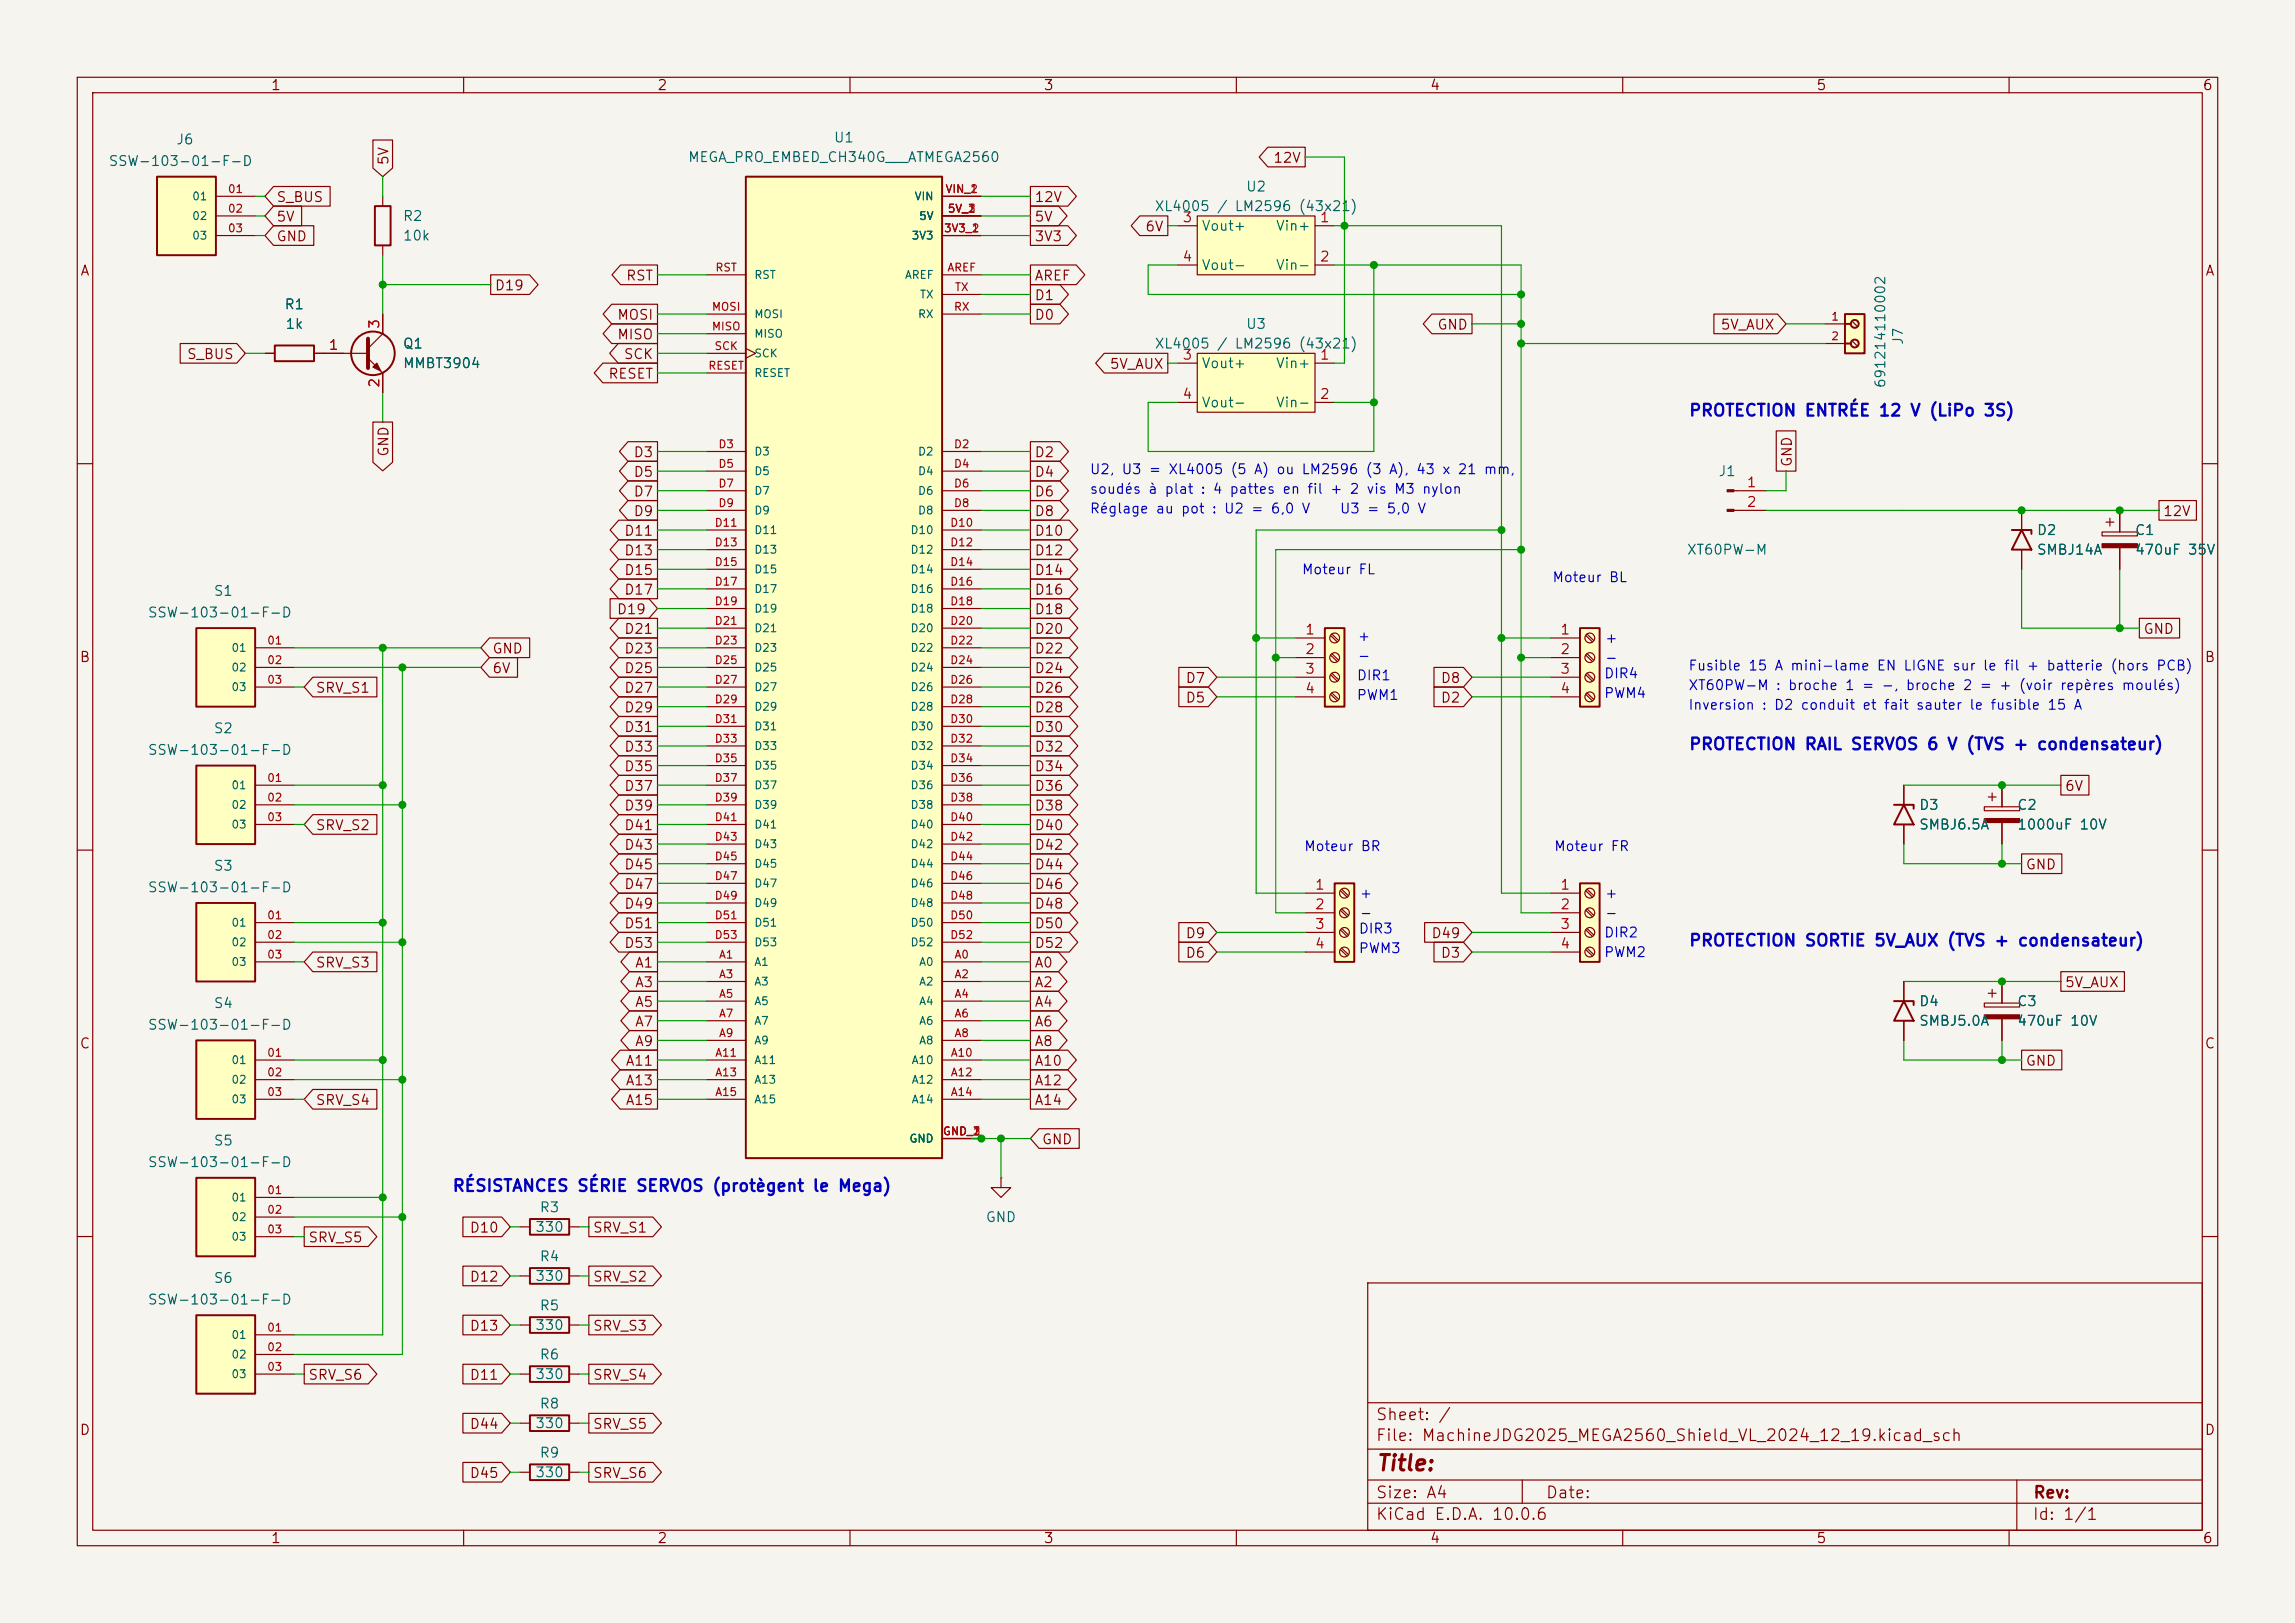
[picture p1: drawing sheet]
<svg xmlns="http://www.w3.org/2000/svg" width="297mm" height="210mm" viewBox="0 0 297 210" stroke-linecap="round" stroke-linejoin="round" font-family="sans-serif">
<defs><g id="words">
<text font-size="2" fill="#840000" x="178" y="190.8">Title:</text>
<g font-size="1.5" fill="#0000c2">
<text x="218.5" y="54.2">PROTECTION ENTRÉE 12 V (LiPo 3S)</text>
<text x="218.5" y="97.4">PROTECTION RAIL SERVOS 6 V (TVS + condensateur)</text>
<text x="218.5" y="122.8">PROTECTION SORTIE 5V_AUX (TVS + condensateur)</text>
<text x="58.5" y="154.6">RÉSISTANCES SÉRIE SERVOS (protègent le Mega)</text>
</g>
<g font-size="1.5" fill="#840000">
<text x="178" y="184.1">Sheet: /</text>
<text x="178" y="186.8">File: MachineJDG2025_MEGA2560_Shield_VL_2024_12_19.kicad_sch</text>
<text x="178" y="197">KiCad E.D.A. 10.0.6</text>
<text x="178" y="194.2">Size: A4</text>
<text x="200" y="194.2">Date:</text>
<text x="263" y="197">Id: 1/1</text>
<text x="263" y="194.2">Rev:</text>
</g>
<g font-size="1.3" fill="#840000">
<text x="35" y="12">1</text>
<text x="85" y="12">2</text>
<text x="135" y="12">3</text>
<text x="185" y="12">4</text>
<text x="235" y="12">5</text>
<text x="285" y="12">6</text>
<text x="50.6" y="21.5" transform="rotate(-90 50.6 21.5)">5V</text>
<text x="164.7" y="21.4">12V</text>
<text x="35.7" y="29">5V</text>
<text x="35.7" y="26.5">S_BUS</text>
<text x="133.8" y="26.5">12V</text>
<text x="133.8" y="29">5V</text>
<text x="10.3" y="36">A</text>
<text x="35.7" y="31.5">GND</text>
<text x="133.8" y="31.5">3V3</text>
<text x="148.1" y="30.3">6V</text>
<text x="285.3" y="36">A</text>
<text x="63.9" y="37.9">D19</text>
<text x="79.8" y="41.7">MOSI</text>
<text x="80.9" y="36.6">RST</text>
<text x="133.8" y="39.2">D1</text>
<text x="133.8" y="36.6">AREF</text>
<text x="133.8" y="41.7">D0</text>
<text x="24.1" y="46.8">S_BUS</text>
<text x="79.8" y="44.2">MISO</text>
<text x="80.6" y="46.8">SCK</text>
<text x="185.9" y="43">GND</text>
<text x="222.6" y="43">5V_AUX</text>
<text x="78.6" y="49.3">RESET</text>
<text x="143.5" y="48">5V_AUX</text>
<text x="50.6" y="59.2" transform="rotate(-90 50.6 59.2)">GND</text>
<text x="81.9" y="59.5">D3</text>
<text x="133.8" y="59.5">D2</text>
<text x="81.9" y="64.6">D7</text>
<text x="81.9" y="62">D5</text>
<text x="133.8" y="62">D4</text>
<text x="133.8" y="64.6">D6</text>
<text x="232.2" y="60.5" transform="rotate(-90 232.2 60.5)">GND</text>
<text x="80.7" y="69.6">D11</text>
<text x="81.9" y="67.1">D9</text>
<text x="133.8" y="67.1">D8</text>
<text x="133.8" y="69.6">D10</text>
<text x="279.8" y="67.1">12V</text>
<text x="80.7" y="74.7">D15</text>
<text x="80.7" y="77.3">D17</text>
<text x="80.7" y="72.2">D13</text>
<text x="133.8" y="77.3">D16</text>
<text x="133.8" y="72.2">D12</text>
<text x="133.8" y="74.7">D14</text>
<text x="79.7" y="79.8">D19</text>
<text x="80.7" y="82.3">D21</text>
<text x="133.8" y="79.8">D18</text>
<text x="133.8" y="82.3">D20</text>
<text x="277.3" y="82.3">GND</text>
<text x="10.2" y="86">B</text>
<text x="40.8" y="90">SRV_S1</text>
<text x="63.6" y="87.4">6V</text>
<text x="63.6" y="84.9">GND</text>
<text x="80.7" y="87.4">D25</text>
<text x="80.7" y="90">D27</text>
<text x="80.7" y="84.9">D23</text>
<text x="133.8" y="87.4">D24</text>
<text x="133.8" y="90">D26</text>
<text x="133.8" y="84.9">D22</text>
<text x="153.3" y="88.7">D7</text>
<text x="186.4" y="88.7">D8</text>
<text x="285.2" y="86">B</text>
<text x="80.7" y="92.5">D29</text>
<text x="80.7" y="95">D31</text>
<text x="133.8" y="92.5">D28</text>
<text x="133.8" y="95">D30</text>
<text x="153.3" y="91.2">D5</text>
<text x="186.4" y="91.2">D2</text>
<text x="80.7" y="97.6">D33</text>
<text x="80.7" y="100.1">D35</text>
<text x="133.8" y="97.6">D32</text>
<text x="133.8" y="100.1">D34</text>
<text x="40.8" y="107.7">SRV_S2</text>
<text x="80.7" y="102.7">D37</text>
<text x="80.7" y="105.2">D39</text>
<text x="80.7" y="107.7">D41</text>
<text x="133.8" y="105.2">D38</text>
<text x="133.8" y="107.7">D40</text>
<text x="133.8" y="102.7">D36</text>
<text x="267.1" y="102.7">6V</text>
<text x="80.7" y="110.3">D43</text>
<text x="80.7" y="112.8">D45</text>
<text x="133.8" y="110.3">D42</text>
<text x="133.8" y="112.8">D44</text>
<text x="262.1" y="112.8">GND</text>
<text x="80.7" y="115.4">D47</text>
<text x="80.7" y="117.9">D49</text>
<text x="133.8" y="117.9">D48</text>
<text x="133.8" y="115.4">D46</text>
<text x="40.8" y="125.5">SRV_S3</text>
<text x="80.7" y="123">D53</text>
<text x="80.7" y="120.4">D51</text>
<text x="82.1" y="125.5">A1</text>
<text x="133.8" y="123">D52</text>
<text x="133.8" y="125.5">A0</text>
<text x="133.8" y="120.4">D50</text>
<text x="153.3" y="121.7">D9</text>
<text x="153.3" y="124.2">D6</text>
<text x="185.2" y="121.7">D49</text>
<text x="186.4" y="124.2">D3</text>
<text x="82.1" y="130.6">A5</text>
<text x="82.1" y="128.1">A3</text>
<text x="133.8" y="128.1">A2</text>
<text x="133.8" y="130.6">A4</text>
<text x="267.1" y="128.1">5V_AUX</text>
<text x="10.2" y="136">C</text>
<text x="82.1" y="133.1">A7</text>
<text x="82.1" y="135.7">A9</text>
<text x="133.8" y="133.1">A6</text>
<text x="133.8" y="135.7">A8</text>
<text x="285.2" y="136">C</text>
<text x="40.8" y="143.3">SRV_S4</text>
<text x="80.9" y="143.3">A15</text>
<text x="80.9" y="140.8">A13</text>
<text x="80.9" y="138.2">A11</text>
<text x="133.8" y="140.8">A12</text>
<text x="133.8" y="143.3">A14</text>
<text x="133.8" y="138.2">A10</text>
<text x="262.1" y="138.2">GND</text>
<text x="134.8" y="148.4">GND</text>
<text x="39.8" y="161.1">SRV_S5</text>
<text x="60.7" y="159.8">D10</text>
<text x="76.6" y="159.8">SRV_S1</text>
<text x="60.7" y="166.2">D12</text>
<text x="76.6" y="166.2">SRV_S2</text>
<text x="60.7" y="172.5">D13</text>
<text x="76.6" y="172.5">SRV_S3</text>
<text x="39.8" y="178.9">SRV_S6</text>
<text x="60.7" y="178.9">D11</text>
<text x="76.6" y="178.9">SRV_S4</text>
<text x="10.2" y="186">D</text>
<text x="60.7" y="185.2">D44</text>
<text x="76.6" y="185.2">SRV_S5</text>
<text x="285.2" y="186">D</text>
<text x="60.7" y="191.6">D45</text>
<text x="76.6" y="191.6">SRV_S6</text>
<text x="35" y="200">1</text>
<text x="85" y="200">2</text>
<text x="135" y="200">3</text>
<text x="185" y="200">4</text>
<text x="235" y="200">5</text>
<text x="285" y="200">6</text>
</g>
<g font-size="1.3" fill="#006464">
<text x="14" y="21.8">SSW-103-01-F-D</text>
<text x="22.7" y="19">J6</text>
<text x="89" y="21.3">MEGA_PRO_EMBED_CH340G___ATMEGA2560</text>
<text x="107.8" y="18.7">U1</text>
<text x="52.1" y="28.9">R2</text>
<text x="149.3" y="27.6">XL4005 / LM2596 (43x21)</text>
<text x="161.2" y="25.1">U2</text>
<text x="52.1" y="31.4">10k</text>
<text x="155.4" y="30.2">Vout+</text>
<text x="155.4" y="35.3">Vout-</text>
<text x="165" y="30.2">Vin+</text>
<text x="165" y="35.3">Vin-</text>
<text x="36.7" y="40.3">R1</text>
<text x="36.9" y="42.9">1k</text>
<text x="52.1" y="45.4">Q1</text>
<text x="52.1" y="48">MMBT3904</text>
<text x="149.3" y="45.4">XL4005 / LM2596 (43x21)</text>
<text x="155.4" y="48">Vout+</text>
<text x="161.2" y="42.9">U3</text>
<text x="165" y="48">Vin+</text>
<text x="246.6" y="44.7" transform="rotate(-90 246.6 44.7)">J7</text>
<text x="155.4" y="53">Vout-</text>
<text x="165" y="53">Vin-</text>
<text x="244.3" y="50.3" transform="rotate(-90 244.3 50.3)">691214110002</text>
<text x="222.3" y="61.9">J1</text>
<text x="263.5" y="69.5">D2</text>
<text x="276.2" y="69.5">C1</text>
<text x="27.6" y="77.4">S1</text>
<text x="218.2" y="72.1">XT60PW-M</text>
<text x="263.5" y="72.1">SMBJ14A</text>
<text x="276.2" y="72.1">470uF 35V</text>
<text x="19" y="80.2">SSW-103-01-F-D</text>
<text x="27.6" y="95.2">S2</text>
<text x="19" y="98">SSW-103-01-F-D</text>
<text x="248.3" y="105.1">D3</text>
<text x="248.3" y="107.6">SMBJ6.5A</text>
<text x="261" y="105.1">C2</text>
<text x="261" y="107.6">1000uF 10V</text>
<text x="27.6" y="113">S3</text>
<text x="19" y="115.8">SSW-103-01-F-D</text>
<text x="27.6" y="130.8">S4</text>
<text x="248.3" y="130.5">D4</text>
<text x="261" y="130.5">C3</text>
<text x="19" y="133.6">SSW-103-01-F-D</text>
<text x="248.3" y="133">SMBJ5.0A</text>
<text x="261" y="133">470uF 10V</text>
<text x="27.6" y="148.5">S5</text>
<text x="19" y="151.3">SSW-103-01-F-D</text>
<text x="69.2" y="159.7">330</text>
<text x="69.8" y="157.2">R3</text>
<text x="127.5" y="158.4">GND</text>
<text x="27.6" y="166.3">S6</text>
<text x="69.2" y="166.1">330</text>
<text x="69.8" y="163.5">R4</text>
<text x="19" y="169.1">SSW-103-01-F-D</text>
<text x="69.2" y="172.4">330</text>
<text x="69.8" y="169.9">R5</text>
<text x="69.2" y="178.8">330</text>
<text x="69.8" y="176.2">R6</text>
<text x="69.2" y="185.1">330</text>
<text x="69.8" y="182.6">R8</text>
<text x="69.2" y="191.5">330</text>
<text x="69.8" y="188.9">R9</text>
</g>
<g font-size="1.3" fill="#a90000">
<text x="152.9" y="29.1">3</text>
<text x="170.7" y="29.1">1</text>
<text x="152.9" y="34.2">4</text>
<text x="170.7" y="34.2">2</text>
<text x="42.4" y="45.6">1</text>
<text x="49.4" y="42.6" transform="rotate(-90 49.4 42.6)">3</text>
<text x="152.9" y="46.9">3</text>
<text x="170.7" y="46.9">1</text>
<text x="49.4" y="50.3" transform="rotate(-90 49.4 50.3)">2</text>
<text x="152.9" y="51.9">4</text>
<text x="170.7" y="51.9">2</text>
<text x="226" y="63.4">1</text>
<text x="226" y="65.9">2</text>
<text x="168.8" y="82.4">1</text>
<text x="201.8" y="82.4">1</text>
<text x="168.8" y="85">2</text>
<text x="168.8" y="87.5">3</text>
<text x="201.8" y="85">2</text>
<text x="201.8" y="87.5">3</text>
<text x="168.8" y="90">4</text>
<text x="201.8" y="90">4</text>
<text x="170.1" y="115.4">1</text>
<text x="170.1" y="118">2</text>
<text x="201.8" y="115.4">1</text>
<text x="201.8" y="118">2</text>
<text x="170.1" y="120.5">3</text>
<text x="170.1" y="123.1">4</text>
<text x="201.8" y="120.5">3</text>
<text x="201.8" y="123.1">4</text>
</g>
<g font-size="1.3" fill="#0000c2">
<text x="140.9" y="61.7">U2, U3 = XL4005 (5 A) ou LM2596 (3 A), 43 x 21 mm,</text>
<text x="140.9" y="64.2">soudés à plat : 4 pattes en fil + 2 vis M3 nylon</text>
<text x="140.9" y="66.8">Réglage au pot : U2 = 6,0 V</text>
<text x="173.3" y="66.8">U3 = 5,0 V</text>
<text x="168.4" y="74.6">Moteur FL</text>
<text x="200.8" y="75.6">Moteur BL</text>
<text x="175.6" y="83.3">+</text>
<text x="207.6" y="83.5">+</text>
<text x="175.5" y="88.3">DIR1</text>
<text x="175.6" y="85.8">-</text>
<text x="207.5" y="88.1">DIR4</text>
<text x="207.6" y="86.1">-</text>
<text x="218.4" y="89.6">XT60PW-M : broche 1 = −, broche 2 = + (voir repères moulés)</text>
<text x="218.4" y="87.1">Fusible 15 A mini-lame EN LIGNE sur le fil + batterie (hors PCB)</text>
<text x="175.5" y="90.9">PWM1</text>
<text x="207.5" y="90.6">PWM4</text>
<text x="218.4" y="92.2">Inversion : D2 conduit et fait sauter le fusible 15 A</text>
<text x="168.7" y="110.4">Moteur BR</text>
<text x="201" y="110.4">Moteur FR</text>
<text x="175.9" y="116.5">+</text>
<text x="175.9" y="119.1">-</text>
<text x="207.6" y="119.1">-</text>
<text x="207.6" y="116.5">+</text>
<text x="175.7" y="123.6">PWM3</text>
<text x="175.7" y="121.1">DIR3</text>
<text x="207.5" y="124.2">PWM2</text>
<text x="207.5" y="121.6">DIR2</text>
</g>
<g font-size="1" fill="#006464">
<text x="24.8" y="26.2">01</text>
<text x="24.8" y="28.7">02</text>
<text x="118.3" y="26.2">VIN</text>
<text x="118.9" y="28.7">5V</text>
<text x="24.8" y="31.2">03</text>
<text x="117.9" y="31.2">3V3</text>
<text x="97.5" y="41.4">MOSI</text>
<text x="97.5" y="36.3">RST</text>
<text x="117" y="36.3">AREF</text>
<text x="118.7" y="41.4">RX</text>
<text x="119" y="38.9">TX</text>
<text x="97.5" y="43.9">MISO</text>
<text x="97.5" y="46.5">SCK</text>
<text x="97.5" y="49">RESET</text>
<text x="97.5" y="59.2">D3</text>
<text x="118.7" y="59.2">D2</text>
<text x="97.5" y="61.7">D5</text>
<text x="97.5" y="64.3">D7</text>
<text x="118.7" y="61.7">D4</text>
<text x="118.7" y="64.3">D6</text>
<text x="97.5" y="66.8">D9</text>
<text x="97.5" y="69.3">D11</text>
<text x="97.5" y="71.9">D13</text>
<text x="117.8" y="69.3">D10</text>
<text x="117.8" y="71.9">D12</text>
<text x="118.7" y="66.8">D8</text>
<text x="97.5" y="74.4">D15</text>
<text x="97.5" y="77">D17</text>
<text x="117.8" y="74.4">D14</text>
<text x="117.8" y="77">D16</text>
<text x="97.5" y="79.5">D19</text>
<text x="97.5" y="82">D21</text>
<text x="117.8" y="79.5">D18</text>
<text x="117.8" y="82">D20</text>
<text x="29.9" y="84.6">01</text>
<text x="29.9" y="87.1">02</text>
<text x="29.9" y="89.7">03</text>
<text x="97.5" y="84.6">D23</text>
<text x="97.5" y="87.1">D25</text>
<text x="97.5" y="89.7">D27</text>
<text x="117.8" y="84.6">D22</text>
<text x="117.8" y="87.1">D24</text>
<text x="117.8" y="89.7">D26</text>
<text x="97.5" y="92.2">D29</text>
<text x="97.5" y="94.7">D31</text>
<text x="117.8" y="92.2">D28</text>
<text x="117.8" y="94.7">D30</text>
<text x="97.5" y="97.3">D33</text>
<text x="97.5" y="99.8">D35</text>
<text x="117.8" y="97.3">D32</text>
<text x="117.8" y="99.8">D34</text>
<text x="29.9" y="102.4">01</text>
<text x="29.9" y="104.9">02</text>
<text x="29.9" y="107.4">03</text>
<text x="97.5" y="102.4">D37</text>
<text x="97.5" y="104.9">D39</text>
<text x="97.5" y="107.4">D41</text>
<text x="117.8" y="102.4">D36</text>
<text x="117.8" y="104.9">D38</text>
<text x="117.8" y="107.4">D40</text>
<text x="97.5" y="110">D43</text>
<text x="97.5" y="112.5">D45</text>
<text x="117.8" y="110">D42</text>
<text x="117.8" y="112.5">D44</text>
<text x="97.5" y="115.1">D47</text>
<text x="97.5" y="117.6">D49</text>
<text x="117.8" y="115.1">D46</text>
<text x="117.8" y="117.6">D48</text>
<text x="29.9" y="120.1">01</text>
<text x="29.9" y="122.7">02</text>
<text x="29.9" y="125.2">03</text>
<text x="97.5" y="125.2">A1</text>
<text x="97.5" y="120.1">D51</text>
<text x="97.5" y="122.7">D53</text>
<text x="117.8" y="120.1">D50</text>
<text x="117.8" y="122.7">D52</text>
<text x="118.9" y="125.2">A0</text>
<text x="97.5" y="127.8">A3</text>
<text x="97.5" y="130.3">A5</text>
<text x="118.9" y="127.8">A2</text>
<text x="118.9" y="130.3">A4</text>
<text x="29.9" y="137.9">01</text>
<text x="97.5" y="132.8">A7</text>
<text x="97.5" y="135.4">A9</text>
<text x="97.5" y="137.9">A11</text>
<text x="117.9" y="137.9">A10</text>
<text x="118.9" y="132.8">A6</text>
<text x="118.9" y="135.4">A8</text>
<text x="29.9" y="140.5">02</text>
<text x="29.9" y="143">03</text>
<text x="97.5" y="140.5">A13</text>
<text x="97.5" y="143">A15</text>
<text x="117.9" y="140.5">A12</text>
<text x="117.9" y="143">A14</text>
<text x="117.6" y="148.1">GND</text>
<text x="29.9" y="155.7">01</text>
<text x="29.9" y="158.2">02</text>
<text x="29.9" y="160.8">03</text>
<text x="29.9" y="173.5">01</text>
<text x="29.9" y="176">02</text>
<text x="29.9" y="178.6">03</text>
</g>
<g font-size="1" fill="#a90000">
<text x="29.4" y="25.2">01</text>
<text x="29.4" y="27.8">02</text>
<text x="122.3" y="25.2">VIN_1</text>
<text x="122.6" y="27.8">5V_1</text>
<text x="125.2" y="27.8">2</text>
<text x="125.2" y="27.8">3</text>
<text x="125.5" y="25.2">2</text>
<text x="29.4" y="30.3">03</text>
<text x="92.5" y="35.4">RST</text>
<text x="122.1" y="30.3">3V3_1</text>
<text x="122.5" y="35.4">AREF</text>
<text x="125.7" y="30.3">2</text>
<text x="92" y="40.5">MOSI</text>
<text x="123.4" y="40.5">RX</text>
<text x="123.5" y="37.9">TX</text>
<text x="236.9" y="41.7">1</text>
<text x="92" y="43">MISO</text>
<text x="92.4" y="45.5">SCK</text>
<text x="236.9" y="44.3">2</text>
<text x="91.6" y="48.1">RESET</text>
<text x="92.9" y="58.2">D3</text>
<text x="123.4" y="58.2">D2</text>
<text x="92.9" y="60.8">D5</text>
<text x="92.9" y="63.3">D7</text>
<text x="92.9" y="65.9">D9</text>
<text x="123.4" y="60.8">D4</text>
<text x="123.4" y="63.3">D6</text>
<text x="123.4" y="65.9">D8</text>
<text x="92.4" y="68.4">D11</text>
<text x="92.4" y="70.9">D13</text>
<text x="122.9" y="68.4">D10</text>
<text x="122.9" y="70.9">D12</text>
<text x="92.4" y="73.5">D15</text>
<text x="92.4" y="76">D17</text>
<text x="122.9" y="73.5">D14</text>
<text x="122.9" y="76">D16</text>
<text x="34.5" y="83.6">01</text>
<text x="92.4" y="78.6">D19</text>
<text x="92.4" y="81.1">D21</text>
<text x="92.4" y="83.6">D23</text>
<text x="122.9" y="78.6">D18</text>
<text x="122.9" y="81.1">D20</text>
<text x="122.9" y="83.6">D22</text>
<text x="34.5" y="86.2">02</text>
<text x="34.5" y="88.7">03</text>
<text x="92.4" y="86.2">D25</text>
<text x="92.4" y="88.7">D27</text>
<text x="122.9" y="86.2">D24</text>
<text x="122.9" y="88.7">D26</text>
<text x="92.4" y="91.3">D29</text>
<text x="92.4" y="93.8">D31</text>
<text x="122.9" y="91.3">D28</text>
<text x="122.9" y="93.8">D30</text>
<text x="34.5" y="101.4">01</text>
<text x="92.4" y="96.3">D33</text>
<text x="92.4" y="98.9">D35</text>
<text x="92.4" y="101.4">D37</text>
<text x="122.9" y="96.3">D32</text>
<text x="122.9" y="98.9">D34</text>
<text x="122.9" y="101.4">D36</text>
<text x="34.5" y="104">02</text>
<text x="34.5" y="106.5">03</text>
<text x="92.4" y="104">D39</text>
<text x="92.4" y="106.5">D41</text>
<text x="122.9" y="104">D38</text>
<text x="122.9" y="106.5">D40</text>
<text x="92.4" y="109">D43</text>
<text x="92.4" y="111.6">D45</text>
<text x="122.9" y="109">D42</text>
<text x="122.9" y="111.6">D44</text>
<text x="34.5" y="119.2">01</text>
<text x="92.4" y="114.1">D47</text>
<text x="92.4" y="116.7">D49</text>
<text x="92.4" y="119.2">D51</text>
<text x="122.9" y="114.1">D46</text>
<text x="122.9" y="116.7">D48</text>
<text x="122.9" y="119.2">D50</text>
<text x="34.5" y="121.7">02</text>
<text x="34.5" y="124.3">03</text>
<text x="92.4" y="121.7">D53</text>
<text x="93" y="124.3">A1</text>
<text x="122.9" y="121.7">D52</text>
<text x="123.4" y="124.3">A0</text>
<text x="93" y="126.8">A3</text>
<text x="93" y="129.4">A5</text>
<text x="93" y="131.9">A7</text>
<text x="123.4" y="126.8">A2</text>
<text x="123.4" y="129.4">A4</text>
<text x="123.4" y="131.9">A6</text>
<text x="34.5" y="137">01</text>
<text x="92.5" y="137">A11</text>
<text x="93" y="134.4">A9</text>
<text x="123" y="137">A10</text>
<text x="123.4" y="134.4">A8</text>
<text x="34.5" y="139.5">02</text>
<text x="34.5" y="142.1">03</text>
<text x="92.5" y="139.5">A13</text>
<text x="92.5" y="142.1">A15</text>
<text x="123" y="139.5">A12</text>
<text x="123" y="142.1">A14</text>
<text x="121.9" y="147.1">GND_1</text>
<text x="125.8" y="147.1">2</text>
<text x="125.8" y="147.1">3</text>
<text x="34.5" y="154.8">01</text>
<text x="34.5" y="157.3">02</text>
<text x="34.5" y="159.8">03</text>
<text x="34.5" y="172.5">01</text>
<text x="34.5" y="175.1">02</text>
<text x="34.5" y="177.6">03</text>
</g>
</g></defs>
<path d="M0 0h297v210h-297z" fill="#f5f4ef" stroke="#f5f4ef" stroke-width=".13"/>
<g fill="none" stroke="#840000" stroke-width=".15">
<path d="M10 10h277v190h-277zM12 12h273v186h-273zM60 10v2M110 10v2M160 10v2M210 10v2M260 10v2M10 60h2M285 60h2M10 110h2M285 110h2M10 160h2"/>
<path d="M177 166h108v32h-108zM285 160h2M60 198v2M110 198v2M160 198v2M177 194.5h108M177 191.5h108M177 187.5h108M177 181.5h108M197 191.5v3M210 198v2M260 198v2"/>
<path d="M261 191.5v6.5"/>
</g>
<path d="M25.4 134.6h7.6v10.2h-7.6z" fill="#ffffc2"/>
<path d="M25.4 134.6h7.6v10.2h-7.6z" fill="none" stroke="#840000" stroke-width=".25"/>
<path d="M33 137.2h5.1M33 139.7h5.1M33 142.2h5.1" fill="none" stroke="#840000" stroke-width=".15"/>
<path d="M154.9 27.9h15.3v7.7h-15.3z" fill="#ffffc2"/>
<path d="M152.4 29.2h2.5M152.4 34.3h2.5M154.9 27.9h15.3v7.7h-15.3zM170.2 29.2h2.5M170.2 34.3h2.5" fill="none" stroke="#840000" stroke-width=".15"/>
<path d="M154.9 45.7h15.3v7.6h-15.3z" fill="#ffffc2"/>
<path d="M152.4 47h2.5M152.4 52.1h2.5M154.9 45.7h15.3v7.6h-15.3zM170.2 47h2.5M170.2 52.1h2.5M224.4 63.5h4.2M224.4 66h4.2" fill="none" stroke="#840000" stroke-width=".15"/>
<g fill="#840000" stroke="#840000" stroke-width=".15">
<path d="M223.5 63.4h.9v.2h-.9z"/>
<path d="M223.5 65.9h.9v.3h-.9z"/>
</g>
<path d="M238.8 40.6h2.5v5.1h-2.5z" fill="#ffffc2"/>
<g fill="none" stroke="#840000" stroke-width=".15">
<path d="M236.2 41.9h2.6M236.2 44.5h2.6M239.8 44.2l.5 .5M239.8 41.7l.5 .5M261.6 66v2.6M261.6 71.1v2.6M246.4 101.6v2.5M246.4 106.7v2.5M256.8 104.4h4.6v.5h-4.6zM257.3 103.1h1M257.8 102.6v1M259.1 101.6v2.8"/>
<path d="M259.1 106.4v2.8M246.4 127v2.5M246.4 132.1v2.5M256.8 129.8h4.6v.5h-4.6zM257.3 128.5h1M257.8 128v1M259.1 127v2.8M259.1 131.8v2.8"/>
</g>
<g fill="none" stroke="#840000" stroke-width=".25">
<path d="M238.8 40.6h2.5v5.1h-2.5zM238.8 44.5h.7M238.8 41.9h.7M260.3 68.6h2.6v.5M261.6 68.6l1.3 2.5h-2.6zM245.1 104.1h2.5v.5M246.4 104.1l1.2 2.6h-2.5zM245.1 129.5h2.5v.5M246.4 129.5l1.2 2.6h-2.5z"/>
<circle cx="240" cy="41.9" r=".51"/>
<circle cx="240" cy="44.5" r=".51"/>
</g>
<g fill="#840000" stroke="#840000" stroke-width=".15">
<path d="M256.8 105.9h4.6v.5h-4.6z"/>
<path d="M256.8 131.3h4.6v.5h-4.6z"/>
</g>
<path d="M96.5 22.9h25.4v127h-25.4z" fill="#ffffc2"/>
<path d="M96.5 22.9h25.4v127h-25.4z" fill="none" stroke="#840000" stroke-width=".25"/>
<g fill="none" stroke="#840000" stroke-width=".15">
<path d="M91.4 35.6h5.1M121.9 30.5h5.1M121.9 27.9h5.1M121.9 35.6h5.1M121.9 38.1h5.1M121.9 25.4h5.1M91.4 58.4h5.1M91.4 43.2h5.1M91.4 40.6h5.1M91.4 48.3h5.1M91.4 45.7h5.1M96.5 45.1l1.3 .6-1.3 .7"/>
<path d="M121.9 58.4h5.1M121.9 40.6h5.1M91.4 61h5.1M91.4 63.5h5.1M91.4 66h5.1M91.4 68.6h5.1M91.4 71.1h5.1M91.4 73.7h5.1M91.4 76.2h5.1M91.4 78.7h5.1M121.9 61h5.1M121.9 63.5h5.1"/>
<path d="M121.9 66h5.1M121.9 68.6h5.1M121.9 71.1h5.1M121.9 73.7h5.1M121.9 76.2h5.1M121.9 78.7h5.1M91.4 81.3h5.1M91.4 83.8h5.1M91.4 86.4h5.1M91.4 88.9h5.1M91.4 91.4h5.1M91.4 94h5.1"/>
<path d="M91.4 96.5h5.1M91.4 99.1h5.1M121.9 81.3h5.1M121.9 83.8h5.1M121.9 86.4h5.1M121.9 88.9h5.1M121.9 91.4h5.1M121.9 94h5.1M121.9 96.5h5.1M121.9 99.1h5.1M91.4 101.6h5.1M91.4 104.1h5.1"/>
<path d="M91.4 106.7h5.1M91.4 109.2h5.1M91.4 111.8h5.1M91.4 114.3h5.1M91.4 116.8h5.1M91.4 119.4h5.1M121.9 101.6h5.1M121.9 104.1h5.1M121.9 106.7h5.1M121.9 109.2h5.1M121.9 111.8h5.1M121.9 114.3h5.1"/>
<path d="M121.9 116.8h5.1M121.9 119.4h5.1M91.4 124.5h5.1M91.4 127h5.1M91.4 129.5h5.1M91.4 132.1h5.1M91.4 134.6h5.1M91.4 137.2h5.1M91.4 139.7h5.1M91.4 121.9h5.1M121.9 124.5h5.1M121.9 127h5.1"/>
<path d="M121.9 129.5h5.1M121.9 132.1h5.1M121.9 134.6h5.1M121.9 137.2h5.1M121.9 139.7h5.1M121.9 121.9h5.1M91.4 142.2h5.1M121.9 142.2h5.1M121.9 147.3h5.1"/>
</g>
<path d="M25.4 116.8h7.6v10.2h-7.6z" fill="#ffffc2"/>
<path d="M25.4 116.8h7.6v10.2h-7.6z" fill="none" stroke="#840000" stroke-width=".25"/>
<path d="M33 119.4h5.1M33 121.9h5.1M33 124.5h5.1" fill="none" stroke="#840000" stroke-width=".15"/>
<path d="M25.4 81.3h7.6v10.1h-7.6z" fill="#ffffc2"/>
<path d="M25.4 81.3h7.6v10.1h-7.6z" fill="none" stroke="#840000" stroke-width=".25"/>
<path d="M33 83.8h5.1M33 86.4h5.1M33 88.9h5.1" fill="none" stroke="#840000" stroke-width=".15"/>
<path d="M25.4 99.1h7.6v10.1h-7.6z" fill="#ffffc2"/>
<path d="M25.4 99.1h7.6v10.1h-7.6z" fill="none" stroke="#840000" stroke-width=".25"/>
<path d="M272 68.8h4.6v.5h-4.6zM272.5 67.6h1.1M273 67.1v1M274.3 66v2.8M274.3 70.9v2.8M33 101.6h5.1M33 104.1h5.1M33 106.7h5.1" fill="none" stroke="#840000" stroke-width=".15"/>
<path d="M272 70.4h4.6v.5h-4.6z" fill="#840000" stroke="#840000" stroke-width=".15"/>
<path d="M25.4 152.4h7.6v10.2h-7.6z" fill="#ffffc2"/>
<path d="M25.4 152.4h7.6v10.2h-7.6z" fill="none" stroke="#840000" stroke-width=".25"/>
<path d="M33 154.9h5.1M33 157.5h5.1M33 160h5.1" fill="none" stroke="#840000" stroke-width=".15"/>
<path d="M25.4 170.2h7.6v10.1h-7.6z" fill="#ffffc2"/>
<g fill="none" stroke="#840000" stroke-width=".25">
<path d="M35.6 44.7h5v2h-5zM25.4 170.2h7.6v10.1h-7.6z"/>
<circle cx="48.3" cy="45.7" r="2.82"/>
</g>
<path d="M34.3 45.7h1.3M40.6 45.7h7M47.6 46.4l1.9 1.9v2.5M49.5 40.6v2.6l-1.9 1.9M33 172.7h5.1M33 175.3h5.1M33 177.8h5.1" fill="none" stroke="#840000" stroke-width=".15"/>
<path d="M47.6 43.8v3.8" fill="none" stroke="#840000" stroke-width=".51"/>
<path d="M48.8 47l.5 1-1-.5z" fill="#840000" stroke="#840000" stroke-width=".15"/>
<path d="M20.3 22.9h7.6v10.1h-7.6z" fill="#ffffc2"/>
<path d="M20.3 22.9h7.6v10.1h-7.6zM48.5 26.7h2v5.1h-2zM68.6 157.7h5.1v2.1h-5.1zM68.6 164.1h5.1v2h-5.1zM68.6 170.4h5.1v2.1h-5.1zM68.6 176.8h5.1v2h-5.1zM68.6 183.1h5.1v2.1h-5.1zM68.6 189.5h5.1v2h-5.1z" fill="none" stroke="#840000" stroke-width=".25"/>
<g fill="none" stroke="#840000" stroke-width=".15">
<path d="M27.9 25.4h5.1M27.9 27.9h5.1M27.9 30.5h5.1M49.5 25.4v1.3M49.5 31.8v1.2M67.3 158.8h1.3M73.7 158.8h1.2M129.5 152.4v1.3h1.3l-1.3 1.2-1.2-1.2h1.2M129.5 152.4h.1M67.3 165.1h1.3M67.3 171.5h1.3M67.3 177.8h1.3"/>
<path d="M73.7 165.1h1.2M73.7 171.5h1.2M73.7 177.8h1.2M67.3 184.2h1.3M67.3 190.5h1.3M73.7 184.2h1.2M73.7 190.5h1.2"/>
</g>
<path d="M172.7 114.3h2.6v10.2h-2.6z" fill="#ffffc2"/>
<path d="M172.7 114.3h2.6v10.2h-2.6z" fill="none" stroke="#840000" stroke-width=".25"/>
<g fill="none" stroke="#840000" stroke-width=".15">
<path d="M168.9 115.6h3.8M168.9 118.1h3.8M173.5 115.2l.8 .9M173.5 117.8l.8 .8M173.6 115.1l.9 .8M173.6 117.6l.9 .8M168.9 120.7h3.8M168.9 123.2h3.8M173.5 120.3l.8 .9M173.5 122.9l.8 .8M173.6 120.1l.9 .9M173.6 122.7l.9 .8"/>
<circle cx="174" cy="115.6" r=".63"/>
<circle cx="174" cy="118.1" r=".63"/>
<circle cx="174" cy="123.2" r=".63"/>
<circle cx="174" cy="120.6" r=".63"/>
</g>
<path d="M171.4 81.3h2.6v10.1h-2.6z" fill="#ffffc2"/>
<path d="M171.4 81.3h2.6v10.1h-2.6z" fill="none" stroke="#840000" stroke-width=".25"/>
<g fill="none" stroke="#840000" stroke-width=".15">
<path d="M167.6 82.6h3.8M167.6 85.1h3.8M167.6 87.6h3.8M167.6 90.2h3.8M172.2 82.2l.9 .9M172.2 84.8l.9 .8M172.2 87.3l.9 .8M172.2 89.8l.9 .9M172.4 82l.8 .9M172.4 84.6l.8 .8M172.4 87.1l.8 .9M172.4 89.7l.8 .8"/>
<circle cx="172.7" cy="87.6" r=".63"/>
<circle cx="172.7" cy="85.1" r=".63"/>
<circle cx="172.7" cy="82.5" r=".63"/>
<circle cx="172.7" cy="90.2" r=".63"/>
</g>
<path d="M204.5 114.3h2.5v10.2h-2.5z" fill="#ffffc2"/>
<path d="M204.5 114.3h2.5v10.2h-2.5z" fill="none" stroke="#840000" stroke-width=".25"/>
<g fill="none" stroke="#840000" stroke-width=".15">
<path d="M200.7 115.6h3.8M200.7 118.1h3.8M205.2 115.2l.9 .9M205.2 117.8l.9 .8M205.4 115.1l.8 .8M205.4 117.6l.8 .8M200.7 120.7h3.8M200.7 123.2h3.8M205.2 120.3l.9 .9M205.2 122.9l.9 .8M205.4 120.1l.8 .9M205.4 122.7l.8 .8"/>
<circle cx="205.7" cy="118.1" r=".63"/>
<circle cx="205.7" cy="115.6" r=".63"/>
<circle cx="205.7" cy="120.6" r=".63"/>
<circle cx="205.7" cy="123.2" r=".63"/>
</g>
<path d="M204.5 81.3h2.5v10.1h-2.5z" fill="#ffffc2"/>
<path d="M204.5 81.3h2.5v10.1h-2.5z" fill="none" stroke="#840000" stroke-width=".25"/>
<g fill="none" stroke="#840000" stroke-width=".15">
<path d="M48.3 18.1h2.5v3.6l-1.3 1.2-1.2-1.2zM164.1 19h4.8v2.6h-4.8l-1.1-1.3zM35.4 26.7h3.6v2.5h-3.6l-1.1-1.3zM35.4 29.2h5.2v2.6h-5.2l-1.1-1.3zM35.4 24.1h7.3v2.6h-7.3l-1.1-1.3zM63.5 35.6h5l1.1 1.2-1.1 1.3h-5zM79.2 39.4h5.9v2.5h-5.9l-1.2-1.3zM80.3 34.3h4.8v2.5h-4.8l-1.1-1.2zM133.3 24.1h4.9l1.1 1.3-1.1 1.3h-4.9zM133.3 29.2h4.9l1.1 1.3-1.1 1.3h-4.9zM133.3 36.8h3.9l1.1 1.3-1.1 1.3h-3.9zM133.3 34.3h6l1.1 1.3-1.1 1.2h-6z"/>
<path d="M133.3 26.7h3.7l1.1 1.2-1.1 1.3h-3.7zM133.3 39.4h3.9l1.1 1.2-1.1 1.3h-3.9zM147.5 27.9h3.6v2.6h-3.6l-1.1-1.3zM23.3 44.4h7.3l1.1 1.3-1.1 1.3h-7.3zM34.3 45.7h1.3M40.6 45.7h3.8M48.3 54.6h2.5v5.2l-1.3 1.1-1.2-1.1zM49.5 40.6v2.6M49.5 48.3v2.5M78 47h7.1v2.5h-7.1l-1.1-1.2zM79.2 41.9h5.9v2.6h-5.9l-1.2-1.3zM80 44.4h5.1v2.6h-5.1l-1.1-1.3z"/>
<path d="M81.3 59.7h3.8v2.5h-3.8l-1.1-1.2zM81.3 57.1h3.8v2.6h-3.8l-1.1-1.3zM133.3 59.7h3.9l1.1 1.3-1.1 1.2h-3.9zM133.3 57.1h3.9l1.1 1.3-1.1 1.3h-3.9zM142.9 45.7h8.2v2.6h-8.2l-1.1-1.3zM185.3 40.6h5.2v2.6h-5.2l-1.1-1.3zM221.8 40.6h8.2l1.1 1.3-1.1 1.3h-8.2zM229.9 55.8h2.5v5.2h-2.5zM79 77.5h5l1.1 1.2-1.1 1.3h-5zM80.1 72.4h5v2.5h-5l-1.1-1.2zM80.1 74.9h5v2.6h-5l-1.1-1.3zM80.1 67.3h5v2.6h-5l-1.1-1.3z"/>
<path d="M80.1 69.8h5v2.6h-5l-1.1-1.3zM81.3 64.8h3.8v2.5h-3.8l-1.1-1.3zM81.3 62.2h3.8v2.6h-3.8l-1.1-1.3zM133.3 77.5h5.1l1.1 1.2-1.1 1.3h-5.1zM133.3 74.9h5.1l1.1 1.3-1.1 1.3h-5.1zM133.3 69.8h5.1l1.1 1.3-1.1 1.3h-5.1zM133.3 72.4h5.1l1.1 1.3-1.1 1.2h-5.1zM133.3 64.8h3.9l1.1 1.2-1.1 1.3h-3.9zM133.3 62.2h3.9l1.1 1.3-1.1 1.3h-3.9zM133.3 67.3h5.1l1.1 1.3-1.1 1.3h-5.1zM261.6 66v2.6M261.6 71.1v2.6"/>
<path d="M274.3 66v2.8M274.3 70.9v2.8M279.4 64.8h4.8v2.5h-4.8zM40.5 87.6h8.3v2.6h-8.3l-1.1-1.3zM63.3 85.1h3.7v2.5h-3.7l-1.1-1.2zM63.3 82.5h5.2v2.6h-5.2l-1.1-1.3zM80.1 90.2h5v2.5h-5l-1.1-1.3zM80.1 95.2h5v2.6h-5l-1.1-1.3zM80.1 97.8h5v2.5h-5l-1.1-1.2zM80.1 92.7h5v2.6h-5l-1.1-1.3zM80.1 85.1h5v2.5h-5l-1.1-1.2zM80.1 87.6h5v2.6h-5l-1.1-1.3z"/>
<path d="M80.1 80h5v2.6h-5l-1.1-1.3zM80.1 82.5h5v2.6h-5l-1.1-1.3zM133.3 90.2h5.1l1.1 1.2-1.1 1.3h-5.1zM133.3 85.1h5.1l1.1 1.3-1.1 1.2h-5.1zM133.3 92.7h5.1l1.1 1.3-1.1 1.3h-5.1zM133.3 87.6h5.1l1.1 1.3-1.1 1.3h-5.1zM133.3 95.2h5.1l1.1 1.3-1.1 1.3h-5.1zM133.3 80h5.1l1.1 1.3-1.1 1.3h-5.1zM133.3 97.8h5.1l1.1 1.3-1.1 1.2h-5.1zM133.3 82.5h5.1l1.1 1.3-1.1 1.3h-5.1zM152.6 88.9h3.8l1.1 1.3-1.1 1.2h-3.8zM152.6 86.4h3.8l1.1 1.2-1.1 1.3h-3.8z"/>
<path d="M185.6 88.9h3.8l1.1 1.3-1.1 1.2h-3.8zM185.6 86.4h3.8l1.1 1.2-1.1 1.3h-3.8zM200.7 82.6h3.8M200.7 85.1h3.8M200.7 87.6h3.8M200.7 90.2h3.8M205.2 82.2l.9 .9M205.2 84.8l.9 .8M205.2 87.3l.9 .8M205.2 89.8l.9 .9M205.4 82l.8 .9M205.4 84.6l.8 .8"/>
<path d="M205.4 87.1l.8 .9M205.4 89.7l.8 .8M276.9 80h5.2v2.6h-5.2zM40.5 105.4h8.3v2.6h-8.3l-1.1-1.3zM80.1 100.3h5v2.6h-5l-1.1-1.3zM80.1 102.9h5v2.5h-5l-1.1-1.3zM80.1 105.4h5v2.6h-5l-1.1-1.3zM80.1 113h5v2.6h-5l-1.1-1.3zM80.1 107.9h5v2.6h-5l-1.1-1.3zM80.1 115.6h5v2.5h-5l-1.1-1.3zM80.1 110.5h5v2.5h-5l-1.1-1.2zM80.1 118.1h5v2.6h-5l-1.1-1.3z"/>
<path d="M133.3 102.9h5.1l1.1 1.2-1.1 1.3h-5.1zM133.3 105.4h5.1l1.1 1.3-1.1 1.3h-5.1zM133.3 107.9h5.1l1.1 1.3-1.1 1.3h-5.1zM133.3 100.3h5.1l1.1 1.3-1.1 1.3h-5.1zM133.3 110.5h5.1l1.1 1.3-1.1 1.2h-5.1zM133.3 118.1h5.1l1.1 1.3-1.1 1.3h-5.1zM133.3 115.6h5.1l1.1 1.2-1.1 1.3h-5.1zM133.3 113h5.1l1.1 1.3-1.1 1.3h-5.1zM152.6 119.4h3.8l1.1 1.3-1.1 1.2h-3.8zM184.4 119.4h5l1.1 1.3-1.1 1.2h-5zM246.4 101.6v2.5M246.4 106.7v2.5"/>
<path d="M259.1 101.6v2.8M259.1 106.4v2.8M261.6 110.5h5.2v2.5h-5.2zM266.7 100.3h3.6v2.6h-3.6zM40.5 123.2h8.3v2.5h-8.3l-1.1-1.2zM80.1 120.6h5v2.6h-5l-1.1-1.3zM80.2 138.4h4.9v2.6h-4.9l-1.1-1.3zM80.2 135.9h4.9v2.5h-4.9l-1.1-1.2zM81.5 128.3h3.6v2.5h-3.6l-1.2-1.3zM81.5 123.2h3.6v2.5h-3.6l-1.2-1.2zM81.5 130.8h3.6v2.6h-3.6l-1.2-1.3zM81.5 125.7h3.6v2.6h-3.6l-1.2-1.3z"/>
<path d="M81.5 133.3h3.6v2.6h-3.6l-1.2-1.3zM133.3 138.4h4.9l1.1 1.3-1.1 1.3h-4.9zM133.3 125.7h3.7l1.1 1.3-1.1 1.3h-3.7zM133.3 120.6h5.1l1.1 1.3-1.1 1.3h-5.1zM133.3 128.3h3.7l1.1 1.2-1.1 1.3h-3.7zM133.3 130.8h3.7l1.1 1.3-1.1 1.3h-3.7zM133.3 123.2h3.7l1.1 1.3-1.1 1.2h-3.7zM133.3 133.3h3.7l1.1 1.3-1.1 1.3h-3.7zM133.3 135.9h4.9l1.1 1.3-1.1 1.2h-4.9zM152.6 121.9h3.8l1.1 1.3-1.1 1.3h-3.8zM185.6 121.9h3.8l1.1 1.3-1.1 1.3h-3.8zM246.4 127v2.5"/>
<path d="M246.4 132.1v2.5M259.1 127v2.8M259.1 131.8v2.8M261.6 135.9h5.2v2.5h-5.2zM266.7 125.7h8.2v2.6h-8.2zM39.4 158.7h8.3l1.1 1.3-1.1 1.3h-8.3zM40.5 141h8.3v2.5h-8.3l-1.1-1.3zM59.9 157.5h5l1.1 1.3-1.1 1.2h-5zM76.2 157.5h8.3l1.1 1.3-1.1 1.2h-8.3zM80.2 141h4.9v2.5h-4.9l-1.1-1.3zM133.3 141h4.9l1.1 1.2-1.1 1.3h-4.9zM134.5 146h5.2v2.6h-5.2l-1.2-1.3z"/>
<path d="M39.4 176.5h8.3l1.1 1.3-1.1 1.3h-8.3zM59.9 176.5h5l1.1 1.3-1.1 1.3h-5zM59.9 170.2h5l1.1 1.3-1.1 1.2h-5zM59.9 163.8h5l1.1 1.3-1.1 1.3h-5zM76.2 176.5h8.3l1.1 1.3-1.1 1.3h-8.3zM76.2 170.2h8.3l1.1 1.3-1.1 1.2h-8.3zM76.2 163.8h8.3l1.1 1.3-1.1 1.3h-8.3zM59.9 189.2h5l1.1 1.3-1.1 1.3h-5zM59.9 182.9h5l1.1 1.3-1.1 1.2h-5zM76.2 189.2h8.3l1.1 1.3-1.1 1.3h-8.3zM76.2 182.9h8.3l1.1 1.3-1.1 1.2h-8.3z"/>
<circle cx="205.7" cy="90.2" r=".63"/>
<circle cx="205.7" cy="87.6" r=".63"/>
<circle cx="205.7" cy="82.5" r=".63"/>
<circle cx="205.7" cy="85.1" r=".63"/>
</g>
<g fill="none" stroke="#009600" stroke-width=".15">
<path d="M33 27.9h1.3M33 25.4h1.3M33 30.5h1.3M49.5 22.9v2.5M49.5 33v7.6M49.5 36.8h14M85.1 35.6h6.3M127 27.9h6.3M127 25.4h6.3M127 30.5h6.3M127 35.6h6.3M127 38.1h6.3"/>
<path d="M151.1 29.2h1.3M152.4 34.3h-3.8v3.8h48.2M168.9 20.3h5.1v26.7h-1.3M172.7 29.2h21.6v86.4h6.4M172.7 34.3h24.1v83.8h3.9M177.8 34.3v24.1h-29.2v-6.3h3.8M31.7 45.7h2.6M49.5 50.8v3.8M85.1 45.7h6.3M85.1 58.4h6.3M85.1 43.2h6.3M85.1 40.6h6.3"/>
<path d="M85.1 48.3h6.3M127 58.4h6.3M127 40.6h6.3M151.1 47h1.3M172.7 52.1h5.1M190.5 41.9h6.3M196.8 44.5h39.4M231.1 41.9h5.1M85.1 61h6.3M85.1 78.7h6.3M85.1 68.6h6.3M85.1 66h6.3"/>
<path d="M85.1 73.7h6.3M85.1 76.2h6.3M85.1 71.1h6.3M85.1 63.5h6.3M127 61h6.3M127 78.7h6.3M127 68.6h6.3M127 66h6.3M127 73.7h6.3M127 76.2h6.3M127 71.1h6.3M127 63.5h6.3"/>
<path d="M194.3 68.6h-31.7v47h6.3M196.8 71.1h-31.7v47h3.8M228.6 66h50.8M231.1 61v2.5h-2.5M261.6 73.7v7.6h15.3M274.3 73.7v7.6M38.1 83.8h24.1M38.1 86.4h24.1M38.1 88.9h1.3M49.5 83.8v88.9h-11.4M52.1 86.4v88.9h-14M85.1 83.8h6.3"/>
<path d="M85.1 81.3h6.3M85.1 86.4h6.3M85.1 88.9h6.3M85.1 94h6.3M85.1 96.5h6.3M85.1 99.1h6.3M85.1 91.4h6.3M127 83.8h6.3M127 81.3h6.3M127 86.4h6.3M127 88.9h6.3M127 94h6.3"/>
<path d="M127 96.5h6.3M127 99.1h6.3M127 91.4h6.3M157.5 87.6h10.1M157.5 90.2h10.1M162.6 82.6h5M165.1 85.1h2.5M190.5 87.6h10.2M190.5 90.2h10.2M194.3 82.6h6.4M196.8 85.1h3.9M38.1 101.6h11.4"/>
<path d="M38.1 104.1h14M38.1 106.7h1.3M38.1 119.4h11.4M85.1 101.6h6.3M85.1 104.1h6.3M85.1 106.7h6.3M85.1 119.4h6.3M85.1 109.2h6.3M85.1 116.8h6.3M85.1 111.8h6.3M85.1 114.3h6.3M127 101.6h6.3"/>
<path d="M127 104.1h6.3M127 106.7h6.3M127 119.4h6.3M127 109.2h6.3M127 116.8h6.3M127 111.8h6.3M127 114.3h6.3M246.4 101.6h20.3M246.4 109.2v2.6h15.2M259.1 109.2v2.6M38.1 121.9h14M38.1 124.5h1.3"/>
<path d="M38.1 137.2h11.4M38.1 139.7h14M85.1 121.9h6.3M85.1 127h6.3M85.1 129.5h6.3M85.1 124.5h6.3M85.1 132.1h6.3M85.1 137.2h6.3M85.1 139.7h6.3M85.1 134.6h6.3M127 121.9h6.3M127 127h6.3"/>
<path d="M127 129.5h6.3M127 124.5h6.3M127 132.1h6.3M127 137.2h6.3M127 139.7h6.3M127 134.6h6.3M157.5 123.2h11.4M157.5 120.7h11.4M190.5 123.2h10.2M190.5 120.7h10.2M246.4 127h20.3M246.4 134.6v2.6h15.2"/>
<path d="M259.1 134.6v2.6M38.1 142.2h1.3M38.1 157.5h14M38.1 154.9h11.4M66 158.8h1.3M74.9 158.8h1.3M85.1 142.2h6.3M125.7 147.3h7.6M127 142.2h6.3M129.5 147.3v5.1M38.1 177.8h1.3M38.1 160h1.3"/>
<path d="M66 171.5h1.3M66 177.8h1.3M66 165.1h1.3M74.9 171.5h1.3M74.9 177.8h1.3M74.9 165.1h1.3M66 184.2h1.3M66 190.5h1.3M74.9 184.2h1.3M74.9 190.5h1.3"/>
</g>
<g fill="#009600" stroke="#009600" stroke-width=".13">
<circle cx="196.8" cy="85.1" r=".46"/>
<circle cx="194.3" cy="82.6" r=".46"/>
<circle cx="129.5" cy="147.3" r=".46"/>
<circle cx="127" cy="147.3" r=".46"/>
<circle cx="162.6" cy="82.6" r=".46"/>
<circle cx="196.8" cy="44.5" r=".46"/>
<circle cx="177.8" cy="52.1" r=".46"/>
<circle cx="177.8" cy="34.3" r=".46"/>
<circle cx="174" cy="29.2" r=".46"/>
<circle cx="196.8" cy="41.9" r=".46"/>
<circle cx="196.8" cy="38.1" r=".46"/>
<circle cx="165.1" cy="85.1" r=".46"/>
<circle cx="194.3" cy="68.6" r=".46"/>
<circle cx="196.8" cy="71.1" r=".46"/>
<circle cx="261.6" cy="66" r=".46"/>
<circle cx="274.3" cy="66" r=".46"/>
<circle cx="274.3" cy="81.3" r=".46"/>
<circle cx="259.1" cy="101.6" r=".46"/>
<circle cx="259.1" cy="111.8" r=".46"/>
<circle cx="259.1" cy="127" r=".46"/>
<circle cx="259.1" cy="137.2" r=".46"/>
<circle cx="49.5" cy="119.4" r=".46"/>
<circle cx="49.5" cy="101.6" r=".46"/>
<circle cx="52.1" cy="86.4" r=".46"/>
<circle cx="52.1" cy="104.1" r=".46"/>
<circle cx="49.5" cy="137.2" r=".46"/>
<circle cx="52.1" cy="121.9" r=".46"/>
<circle cx="49.5" cy="154.9" r=".46"/>
<circle cx="52.1" cy="139.7" r=".46"/>
<circle cx="52.1" cy="157.5" r=".46"/>
<circle cx="49.5" cy="36.8" r=".46"/>
<circle cx="49.5" cy="83.8" r=".46"/>
</g>
<use href="#words"/>
</svg>
